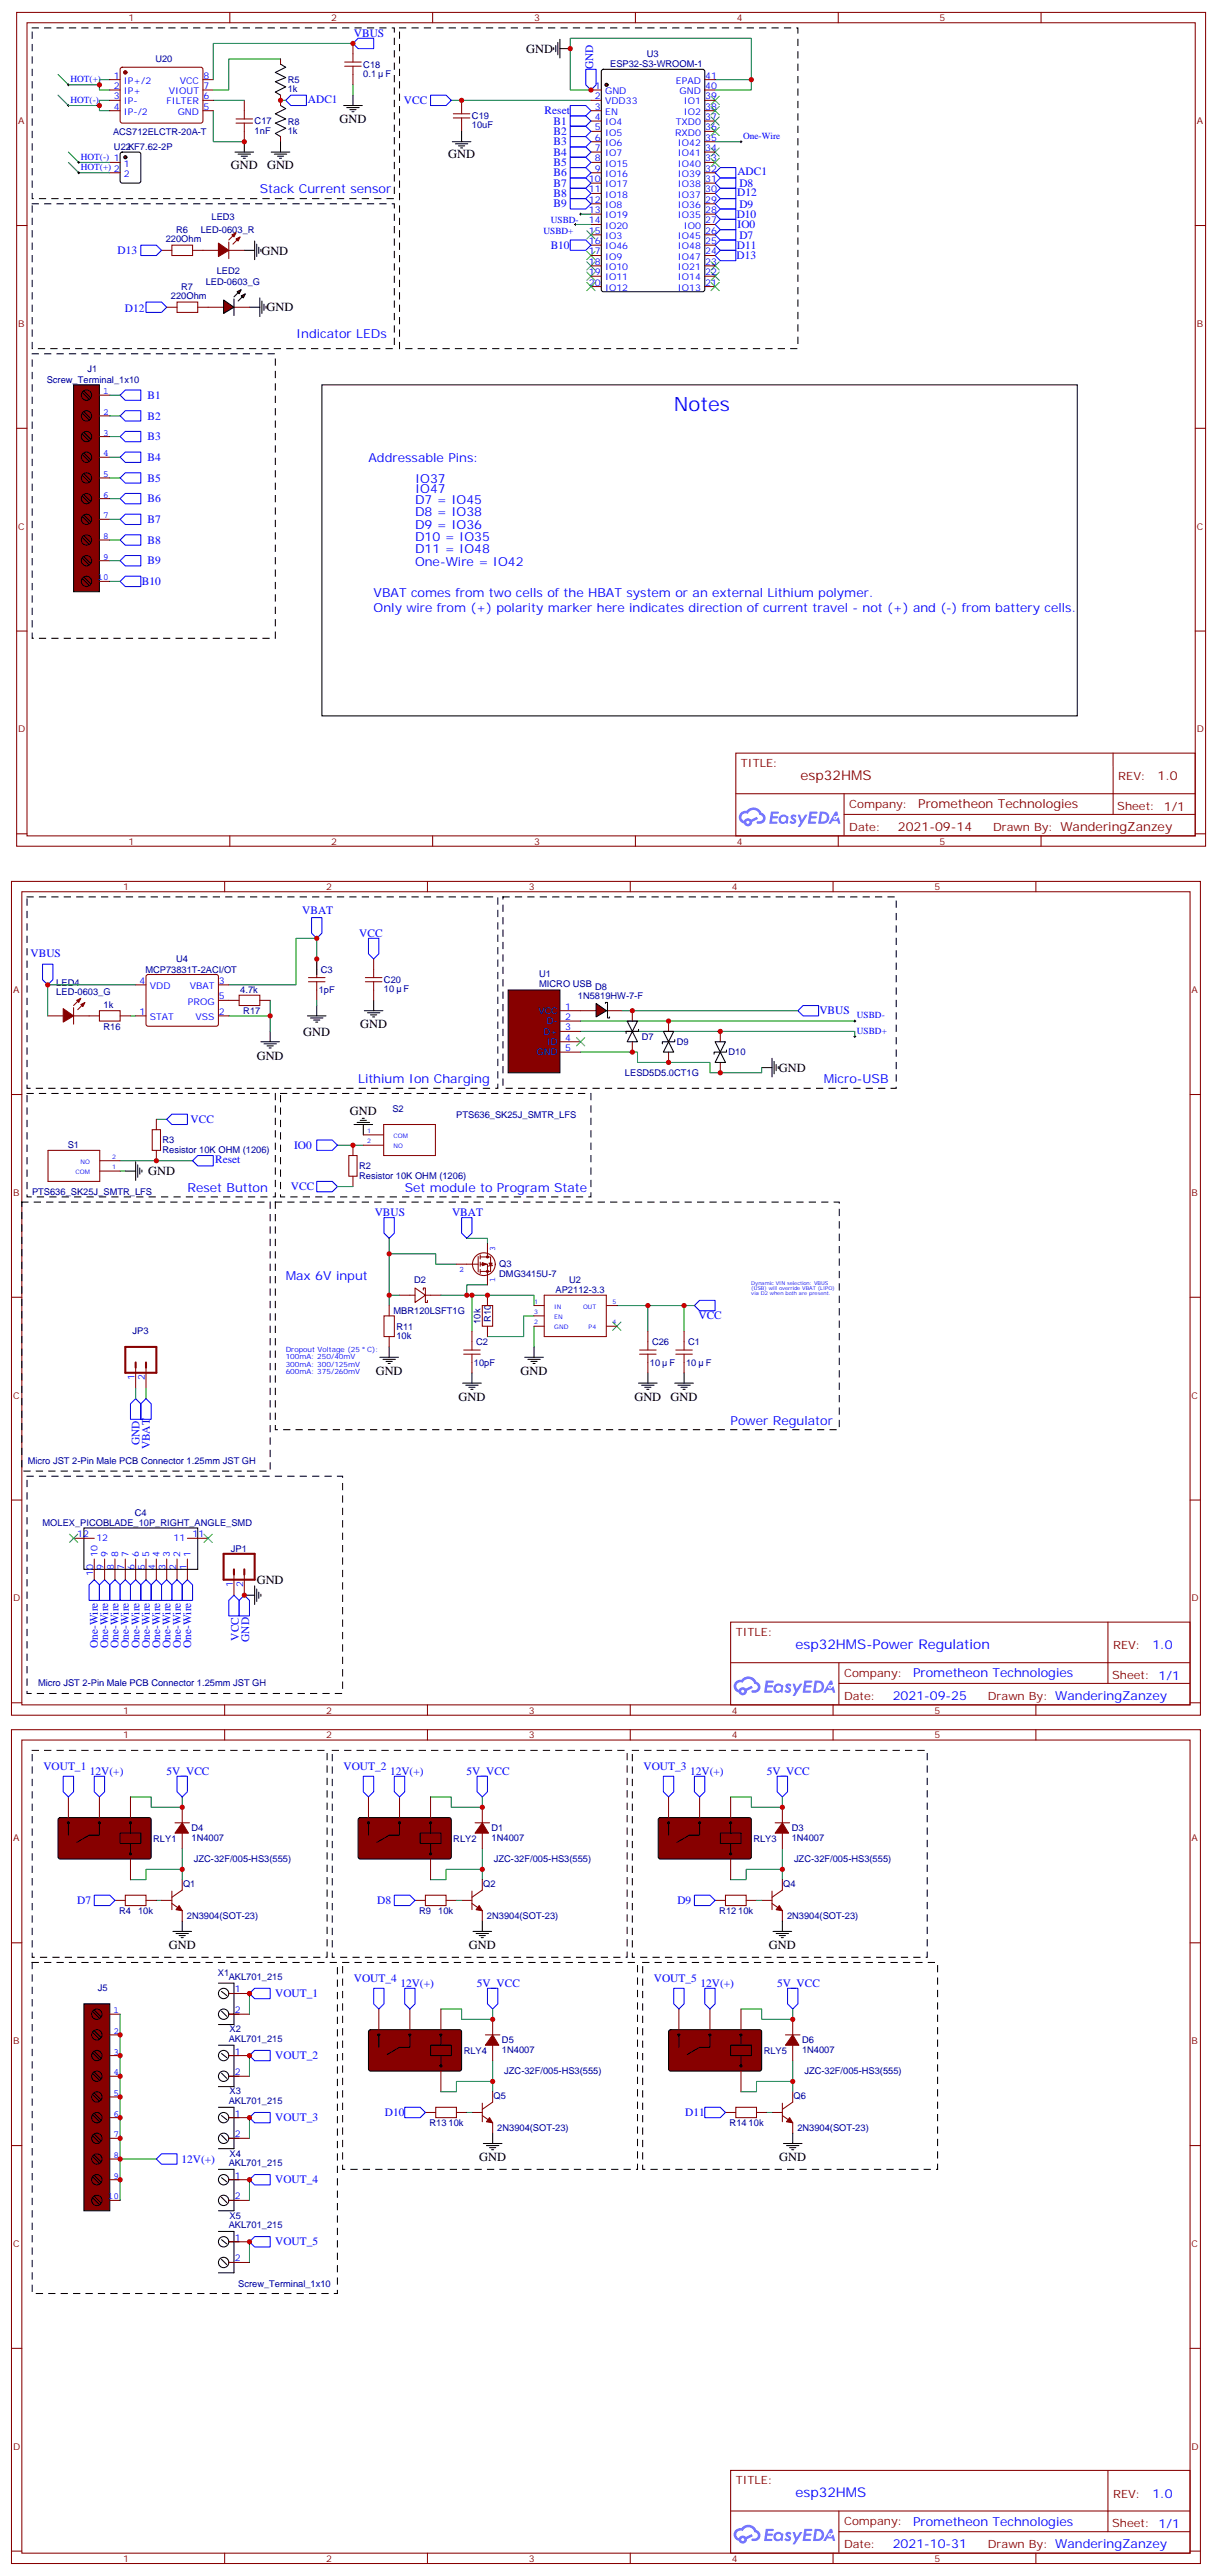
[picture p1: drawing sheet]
<svg xmlns="http://www.w3.org/2000/svg" width="415mm" height="878mm" viewBox="0 0 415 878" stroke-linecap="round" stroke-linejoin="round" font-family="sans-serif">
<defs><g id="words">
<text font-size="6.7" fill="#00f" x="229.7" y="140.1">Notes</text>
<text font-size="4.6" fill="#800" x="273" y="265.8">esp32HMS</text>
<g font-size="4.6" fill="#00f">
<text x="271.2" y="562.2">esp32HMS-Power Regulation</text>
<text x="271.2" y="851.5">esp32HMS</text>
</g>
<g font-size="4.2">
<text x="179.4" y="18">GND</text>
<text x="115.8" y="42.1">GND</text>
<text x="152.8" y="54">GND</text>
<text x="78.7" y="57.5">GND</text>
<text x="91.1" y="57.5">GND</text>
<text x="89.1" y="86.8">GND</text>
<text x="90.9" y="106.2">GND</text>
<text x="103.4" y="353.2">GND</text>
<text x="122.8" y="350.7">GND</text>
<text x="87.5" y="361.3">GND</text>
<text x="265.5" y="365.5">GND</text>
<text x="119.3" y="380.3">GND</text>
<text x="50.5" y="400.7">GND</text>
<text x="128.1" y="468.9">GND</text>
<text x="177.5" y="468.9">GND</text>
<text x="156.3" y="477.7">GND</text>
<text x="216.3" y="477.7">GND</text>
<text x="228.6" y="477.7">GND</text>
<text x="87.5" y="540.1">GND</text>
<text x="57.5" y="664.7">GND</text>
<text x="159.8" y="664.7">GND</text>
<text x="262.1" y="664.7">GND</text>
<text x="163.4" y="737">GND</text>
<text x="265.7" y="737">GND</text>
</g>
<g font-size="4.2" fill="#00f">
<text x="88.6" y="66">Stack Current sensor</text>
<text x="100.9" y="115.4">Indicator LEDs</text>
<text x="125.6" y="157.7">Addressable Pins:</text>
<text x="141.5" y="164.7">IO37</text>
<text x="141.5" y="168.3">IO47</text>
<text x="141.5" y="171.8">D7 = IO45</text>
<text x="141.5" y="176">D8 = IO38</text>
<text x="141.5" y="180.3">D9 = IO36</text>
<text x="141.5" y="184.5">D10 = IO35</text>
<text x="141.5" y="188.7">D11 = IO48</text>
<text x="141.5" y="193">One-Wire = IO42</text>
<text x="127.4" y="203.6">VBAT comes from two cells of the HBAT system or an external Lithium polymer.</text>
<text x="127.4" y="208.8">Only wire from (+) polarity marker here indicates direction of current travel - not (+) and (-) from battery cells.</text>
<text x="122.1" y="369.4">Lithium Ion Charging</text>
<text x="280.8" y="369.4">Micro-USB</text>
<text x="63.9" y="406.4">Reset Button</text>
<text x="138" y="406.4">Set module to Program State</text>
<text x="97.4" y="436.4">Max 6V input</text>
<text x="249.1" y="485.8">Power Regulator</text>
<text x="392.9" y="562.4">1.0</text>
<text x="311.3" y="572">Prometheon Technologies</text>
<text x="304.3" y="579.8">2021-09-25</text>
<text x="392.9" y="851.7">1.0</text>
<text x="311.3" y="861.3">Prometheon Technologies</text>
<text x="304.3" y="869.1">2021-10-31</text>
</g>
<g font-size="4.2" fill="#800">
<text x="394.7" y="266.1">1.0</text>
<text x="313" y="275.6">Prometheon Technologies</text>
<text x="306.1" y="283.4">2021-09-14</text>
</g>
<g font-size="3.9" fill="#00f">
<text x="120.7" y="12.6">VBUS</text>
<text x="202.2" y="23.7" transform="rotate(-90 202.2 23.7)">GND</text>
<text x="105" y="35">ADC1</text>
<text x="137.7" y="35.5">VCC</text>
<text x="185.7" y="39">Reset</text>
<text x="188.7" y="42.5">B1</text>
<text x="188.7" y="46.1">B2</text>
<text x="188.7" y="49.6">B3</text>
<text x="188.7" y="53.1">B4</text>
<text x="188.7" y="56.6">B5</text>
<text x="251.4" y="59.7">ADC1</text>
<text x="188.7" y="60.2">B6</text>
<text x="188.7" y="63.7">B7</text>
<text x="252.1" y="63.7">D8</text>
<text x="188.7" y="67.2">B8</text>
<text x="188.7" y="70.7">B9</text>
<text x="251.4" y="66.7">D12</text>
<text x="252.1" y="70.8">D9</text>
<text x="251.2" y="74.3">D10</text>
<text x="251.5" y="77.8">IO0</text>
<text x="252.1" y="81.4">D7</text>
<text x="40.1" y="86.7">D13</text>
<text x="187.8" y="84.9">B10</text>
<text x="251.1" y="88.4">D13</text>
<text x="251.2" y="84.8">D11</text>
<text x="42.6" y="106.5">D12</text>
<text x="50.3" y="136.1">B1</text>
<text x="50.3" y="143.1">B2</text>
<text x="50.3" y="150.1">B3</text>
<text x="50.3" y="157.2">B4</text>
<text x="50.3" y="164.2">B5</text>
<text x="50.3" y="171.3">B6</text>
<text x="50.3" y="178.4">B7</text>
<text x="50.3" y="185.4">B8</text>
<text x="50.3" y="192.5">B9</text>
<text x="48.4" y="199.5">B10</text>
<text x="103" y="311.6">VBAT</text>
<text x="122.5" y="319.4">VCC</text>
<text x="10.4" y="326.5">VBUS</text>
<text x="279.4" y="345.9">VBUS</text>
<text x="65" y="383">VCC</text>
<text x="100.3" y="391.8">IO0</text>
<text x="73.3" y="396.6">Reset</text>
<text x="99.2" y="405.9">VCC</text>
<text x="127.8" y="414.7">VBUS</text>
<text x="154.1" y="414.7">VBAT</text>
<text x="238.1" y="449.9">VCC</text>
<text x="47.5" y="492.8" transform="rotate(-90 47.5 492.8)">GND</text>
<text x="51.1" y="494.3" transform="rotate(-90 51.1 494.3)">VBAT</text>
<text x="33.4" y="562" transform="rotate(-90 33.4 562)">One-Wire</text>
<text x="36.9" y="562" transform="rotate(-90 36.9 562)">One-Wire</text>
<text x="40.4" y="562" transform="rotate(-90 40.4 562)">One-Wire</text>
<text x="44" y="562" transform="rotate(-90 44 562)">One-Wire</text>
<text x="47.5" y="562" transform="rotate(-90 47.5 562)">One-Wire</text>
<text x="51" y="562" transform="rotate(-90 51 562)">One-Wire</text>
<text x="54.6" y="562" transform="rotate(-90 54.6 562)">One-Wire</text>
<text x="58.1" y="562" transform="rotate(-90 58.1 562)">One-Wire</text>
<text x="61.6" y="562" transform="rotate(-90 61.6 562)">One-Wire</text>
<text x="65.1" y="562" transform="rotate(-90 65.1 562)">One-Wire</text>
<text x="81.4" y="559.4" transform="rotate(-90 81.4 559.4)">VCC</text>
<text x="85" y="559.8" transform="rotate(-90 85 559.8)">GND</text>
<text x="14.8" y="603.5">VOUT_1</text>
<text x="30.7" y="605.2">12V(+)</text>
<text x="56.8" y="605.2">5V_VCC</text>
<text x="117.1" y="603.5">VOUT_2</text>
<text x="133" y="605.2">12V(+)</text>
<text x="159.1" y="605.2">5V_VCC</text>
<text x="219.4" y="603.5">VOUT_3</text>
<text x="235.3" y="605.2">12V(+)</text>
<text x="261.4" y="605.2">5V_VCC</text>
<text x="26.3" y="649.3">D7</text>
<text x="128.6" y="649.3">D8</text>
<text x="230.9" y="649.3">D9</text>
<text x="120.6" y="675.8">VOUT_4</text>
<text x="136.5" y="677.6">12V(+)</text>
<text x="162.6" y="677.5">5V_VCC</text>
<text x="222.9" y="675.8">VOUT_5</text>
<text x="238.8" y="677.6">12V(+)</text>
<text x="264.9" y="677.5">5V_VCC</text>
<text x="93.8" y="681.1">VOUT_1</text>
<text x="93.8" y="702.2">VOUT_2</text>
<text x="93.8" y="723.4">VOUT_3</text>
<text x="131.2" y="721.7">D10</text>
<text x="233.6" y="721.6">D11</text>
<text x="61.9" y="737.5">12V(+)</text>
<text x="93.8" y="744.5">VOUT_4</text>
<text x="93.8" y="765.7">VOUT_5</text>
</g>
<g font-size="3.9" fill="#800">
<text x="252.6" y="261.4">TITLE:</text>
<text x="381.3" y="266.1">REV:</text>
<text x="289.5" y="275.6">Company:</text>
<text x="380.9" y="276.2">Sheet: 1/1</text>
<text x="289.5" y="283.3">Date:</text>
<text x="338.6" y="283.4">Drawn By: WanderingZanzey</text>
<text x="250.9" y="557.7">TITLE:</text>
<text x="379.5" y="562.4">REV:</text>
<text x="287.8" y="571.9">Company:</text>
<text x="379.1" y="572.6">Sheet: 1/1</text>
<text x="287.8" y="579.6">Date:</text>
<text x="336.8" y="579.7">Drawn By: WanderingZanzey</text>
<text x="250.9" y="847">TITLE:</text>
<text x="379.5" y="851.7">REV:</text>
<text x="287.8" y="861.2">Company:</text>
<text x="379.1" y="861.8">Sheet: 1/1</text>
<text x="287.8" y="868.9">Date:</text>
<text x="336.8" y="869">Drawn By: WanderingZanzey</text>
</g>
<g font-size="3.2" fill="#800">
<text x="43.8" y="7.2">1</text>
<text x="112.9" y="7.2">2</text>
<text x="182.1" y="7.2">3</text>
<text x="251.2" y="7.2">4</text>
<text x="320.4" y="7.2">5</text>
<text x="6.2" y="42.3">A</text>
<text x="408" y="42.3">A</text>
<text x="6.2" y="111.5">B</text>
<text x="408" y="111.5">B</text>
<text x="6.2" y="180.6">C</text>
<text x="408" y="180.6">C</text>
<text x="6.2" y="249.8">D</text>
<text x="408" y="249.8">D</text>
<text x="43.8" y="288">1</text>
<text x="112.9" y="288">2</text>
<text x="182.1" y="288">3</text>
<text x="251.2" y="288">4</text>
<text x="320.4" y="288">5</text>
<text x="42" y="303.6">1</text>
<text x="111.2" y="303.6">2</text>
<text x="180.3" y="303.6">3</text>
<text x="249.4" y="303.6">4</text>
<text x="318.6" y="303.6">5</text>
<text x="4.4" y="338.7">A</text>
<text x="406.3" y="338.7">A</text>
<text x="4.4" y="407.8">B</text>
<text x="406.3" y="407.8">B</text>
<text x="4.4" y="477">C</text>
<text x="406.3" y="477">C</text>
<text x="4.4" y="546.1">D</text>
<text x="406.3" y="546.1">D</text>
<text x="42" y="584.4">1</text>
<text x="111.2" y="584.4">2</text>
<text x="180.3" y="584.4">3</text>
<text x="249.4" y="584.4">4</text>
<text x="318.6" y="584.4">5</text>
<text x="42" y="592.8">1</text>
<text x="111.2" y="592.8">2</text>
<text x="180.3" y="592.8">3</text>
<text x="249.4" y="592.8">4</text>
<text x="318.6" y="592.8">5</text>
<text x="4.4" y="627.9">A</text>
<text x="406.3" y="627.9">A</text>
<text x="4.4" y="697.1">B</text>
<text x="406.3" y="697.1">B</text>
<text x="4.4" y="766.2">C</text>
<text x="406.3" y="766.2">C</text>
<text x="4.4" y="835.4">D</text>
<text x="406.3" y="835.4">D</text>
<text x="42" y="873.7">1</text>
<text x="111.2" y="873.7">2</text>
<text x="180.3" y="873.7">3</text>
<text x="249.4" y="873.7">4</text>
<text x="318.6" y="873.7">5</text>
</g>
<g font-size="3.2" fill="#000080">
<text x="53" y="21.3">U20</text>
<text x="123.9" y="23.1">C18</text>
<text x="208" y="23">ESP32-S3-WROOM-1</text>
<text x="220.5" y="19.4">U3</text>
<text x="98.1" y="28.3">R5</text>
<text x="123.9" y="26.2">0.1</text>
<text x="131.4" y="26.2">F</text>
<text x="98.1" y="31.5">1k</text>
<text x="160.9" y="40.7">C19</text>
<text x="38.5" y="46">ACS712ELCTR-20A-T</text>
<text x="86.8" y="45.6">1nF</text>
<text x="86.8" y="42.4">C17</text>
<text x="98.1" y="45.6">1k</text>
<text x="98.1" y="42.5">R8</text>
<text x="160.9" y="43.7">10uF</text>
<text x="38.9" y="51.2">U22KF7.62-2P</text>
<text x="72.1" y="75.1">LED3</text>
<text x="56.5" y="82.6">220Ohm</text>
<text x="60" y="79.4">R6</text>
<text x="68.4" y="79.4">LED-0603_R</text>
<text x="73.9" y="93.5">LED2</text>
<text x="61.8" y="98.8">R7</text>
<text x="70.2" y="97.1">LED-0603_G</text>
<text x="58.3" y="102">220Ohm</text>
<text x="15.9" y="130.6">Screw_Terminal_1x10</text>
<text x="29.9" y="127">J1</text>
<text x="60" y="327.9">U4</text>
<text x="49.6" y="331.7">MCP73831T-2ACI/OT</text>
<text x="109.4" y="331.7">C3</text>
<text x="130.9" y="335.2">C20</text>
<text x="183.8" y="333.3">U1</text>
<text x="19.2" y="339.4">LED-0603_G</text>
<text x="19.2" y="336.2">LED4</text>
<text x="81.9" y="338.7">4.7k</text>
<text x="108.7" y="338.7">1pF</text>
<text x="130.9" y="338.4">10</text>
<text x="137.6" y="338.4">F</text>
<text x="183.8" y="336.6">MICRO USB</text>
<text x="197" y="340.5">1N5819HW-7-F</text>
<text x="202.9" y="337.6">D8</text>
<text x="35.3" y="343.6">1k</text>
<text x="82.9" y="345.8">R17</text>
<text x="35.3" y="351.1">R16</text>
<text x="218.8" y="354.6">D7</text>
<text x="230.8" y="356.4">D9</text>
<text x="248.4" y="359.9">D10</text>
<text x="213.1" y="367">LESD5D5.0CT1G</text>
<text x="133.8" y="379.2">S2</text>
<text x="155.5" y="381.1">PTS636_SK25J_SMTR_LFS</text>
<text x="55.4" y="389.9">R3</text>
<text x="23.1" y="391.6">S1</text>
<text x="55.4" y="393.1">Resistor 10K OHM (1206)</text>
<text x="122.4" y="401.9">Resistor 10K OHM (1206)</text>
<text x="122.4" y="398.7">R2</text>
<text x="10.9" y="407.5">PTS636_SK25J_SMTR_LFS</text>
<text x="141.2" y="437.5">D2</text>
<text x="170.2" y="435.4">DMG3415U-7</text>
<text x="170.2" y="432.2">Q3</text>
<text x="194.1" y="437.4">U2</text>
<text x="189.4" y="441">AP2112-3.3</text>
<text x="134.2" y="448.1">MBR120LSFT1G</text>
<text x="45.2" y="455">JP3</text>
<text x="135.1" y="453.4">R11</text>
<text x="163.8" y="451.4" transform="rotate(-90 163.8 451.4)">10k</text>
<text x="167.3" y="450.8" transform="rotate(-90 167.3 450.8)">R10</text>
<text x="135.1" y="456.6">10k</text>
<text x="162.3" y="458.7">C2</text>
<text x="222.3" y="458.7">C26</text>
<text x="234.6" y="458.7">C1</text>
<text x="161.6" y="465.7">10pF</text>
<text x="221.6" y="465.7">10</text>
<text x="228.3" y="465.7">F</text>
<text x="233.9" y="465.7">10</text>
<text x="240.6" y="465.7">F</text>
<text x="9.5" y="499.3">Micro JST 2-Pin Male PCB Connector 1.25mm JST GH</text>
<text x="14.5" y="520.4">MOLEX_PICOBLADE_10P_RIGHT_ANGLE_SMD</text>
<text x="45.9" y="516.9">C4</text>
<text x="78.7" y="529.3">JP1</text>
<text x="13" y="575.1">Micro JST 2-Pin Male PCB Connector 1.25mm JST GH</text>
<text x="52.2" y="628">RLY1</text>
<text x="65.3" y="627.7">1N4007</text>
<text x="65.3" y="624.5">D4</text>
<text x="154.6" y="628">RLY2</text>
<text x="167.6" y="627.7">1N4007</text>
<text x="167.6" y="624.5">D1</text>
<text x="256.9" y="628">RLY3</text>
<text x="269.9" y="627.7">1N4007</text>
<text x="269.9" y="624.5">D3</text>
<text x="66.1" y="635.1">JZC-32F/005-HS3(555)</text>
<text x="168.4" y="635.1">JZC-32F/005-HS3(555)</text>
<text x="270.7" y="635.1">JZC-32F/005-HS3(555)</text>
<text x="62.4" y="643.6">Q1</text>
<text x="164.7" y="643.6">Q2</text>
<text x="267" y="643.6">Q4</text>
<text x="40.6" y="652.7">R4</text>
<text x="47.1" y="652.7">10k</text>
<text x="142.9" y="652.7">R9</text>
<text x="149.4" y="652.7">10k</text>
<text x="245.2" y="652.7">R12</text>
<text x="251.7" y="652.7">10k</text>
<text x="63.7" y="654.5">2N3904(SOT-23)</text>
<text x="166" y="654.5">2N3904(SOT-23)</text>
<text x="268.3" y="654.5">2N3904(SOT-23)</text>
<text x="74.3" y="673.9">X1</text>
<text x="78" y="675.1">AKL701_215</text>
<text x="33.4" y="679.1">J5</text>
<text x="78.2" y="693.1">X2</text>
<text x="78" y="696.3">AKL701_215</text>
<text x="158.1" y="700.3">RLY4</text>
<text x="171.1" y="700">1N4007</text>
<text x="171.1" y="696.8">D5</text>
<text x="260.4" y="700.3">RLY5</text>
<text x="273.4" y="700">1N4007</text>
<text x="273.4" y="696.8">D6</text>
<text x="171.9" y="707.4">JZC-32F/005-HS3(555)</text>
<text x="274.2" y="707.4">JZC-32F/005-HS3(555)</text>
<text x="78" y="717.4">AKL701_215</text>
<text x="78.2" y="714.2">X3</text>
<text x="168.2" y="715.9">Q5</text>
<text x="270.5" y="715.9">Q6</text>
<text x="146.5" y="725">R13</text>
<text x="152.9" y="725">10k</text>
<text x="248.8" y="725">R14</text>
<text x="255.2" y="725">10k</text>
<text x="169.5" y="726.8">2N3904(SOT-23)</text>
<text x="271.8" y="726.8">2N3904(SOT-23)</text>
<text x="78.2" y="735.4">X4</text>
<text x="78" y="738.6">AKL701_215</text>
<text x="78" y="759.8">AKL701_215</text>
<text x="78.2" y="756.6">X5</text>
<text x="81.2" y="779.8">Screw_Terminal_1x10</text>
</g>
<g font-size="3.2" fill="#00f">
<text x="24" y="28">HOT(+)</text>
<text x="38.8" y="26.8">1</text>
<text x="42.3" y="28.6">IP+/2</text>
<text x="61.3" y="28.6">VCC</text>
<text x="69.4" y="26.8">8</text>
<text x="230.4" y="28.6">EPAD</text>
<text x="240.5" y="26.8">41</text>
<text x="24" y="35.1">HOT(-)</text>
<text x="38.8" y="30.3">2</text>
<text x="38.8" y="33.9">3</text>
<text x="42.3" y="32.1">IP+</text>
<text x="42.3" y="35.6">IP-</text>
<text x="56.8" y="35.6">FILTER</text>
<text x="57.6" y="32.1">VIOUT</text>
<text x="69.4" y="33.9">6</text>
<text x="69.4" y="30.3">7</text>
<text x="202.8" y="30.3">1</text>
<text x="202.8" y="33.9">2</text>
<text x="206.3" y="32.1">GND</text>
<text x="206.3" y="35.6">VDD33</text>
<text x="231.7" y="32.1">GND</text>
<text x="233.1" y="35.6">IO1</text>
<text x="240.5" y="30.3">40</text>
<text x="240.5" y="33.9">39</text>
<text x="38.8" y="37.4">4</text>
<text x="42.3" y="39.2">IP-/2</text>
<text x="60.6" y="39.2">GND</text>
<text x="69.4" y="37.4">5</text>
<text x="202.8" y="37.4">3</text>
<text x="202.8" y="40.9">4</text>
<text x="206.3" y="39.2">EN</text>
<text x="233.1" y="39.2">IO2</text>
<text x="240.5" y="40.9">37</text>
<text x="240.5" y="37.4">38</text>
<text x="202.8" y="44.4">5</text>
<text x="202.8" y="48">6</text>
<text x="206.3" y="42.7">IO4</text>
<text x="206.3" y="46.2">IO5</text>
<text x="230.1" y="46.2">RXD0</text>
<text x="230.4" y="42.7">TXD0</text>
<text x="240.5" y="48">35</text>
<text x="240.5" y="44.4">36</text>
<text x="253.3" y="47.4">One-Wire</text>
<text x="202.8" y="51.5">7</text>
<text x="206.3" y="49.7">IO6</text>
<text x="206.3" y="53.3">IO7</text>
<text x="231.1" y="53.3">IO41</text>
<text x="231.1" y="49.7">IO42</text>
<text x="240.5" y="51.5">34</text>
<text x="27.6" y="58">HOT(+) 2</text>
<text x="27.6" y="54.5">HOT(-) 1</text>
<text x="42.3" y="56.8">1</text>
<text x="202.8" y="55">8</text>
<text x="202.8" y="58.6">9</text>
<text x="206.3" y="56.8">IO15</text>
<text x="231.1" y="56.8">IO40</text>
<text x="240.5" y="58.6">32</text>
<text x="240.5" y="55">33</text>
<text x="42.3" y="60.3">2</text>
<text x="200.8" y="62.1">10</text>
<text x="200.8" y="65.6">11</text>
<text x="206.3" y="60.3">IO16</text>
<text x="206.3" y="63.9">IO17</text>
<text x="231.1" y="63.9">IO38</text>
<text x="231.1" y="60.3">IO39</text>
<text x="240.5" y="65.6">30</text>
<text x="240.5" y="62.1">31</text>
<text x="200.8" y="69.1">12</text>
<text x="206.3" y="67.4">IO18</text>
<text x="206.3" y="70.9">IO8</text>
<text x="231.1" y="70.9">IO36</text>
<text x="231.1" y="67.4">IO37</text>
<text x="240.5" y="69.1">29</text>
<text x="187.8" y="76.1">USBD-</text>
<text x="200.8" y="72.7">13</text>
<text x="200.8" y="76.2">14</text>
<text x="206.3" y="74.4">IO19</text>
<text x="206.3" y="78">IO20</text>
<text x="231.1" y="74.4">IO35</text>
<text x="233.1" y="78">IO0</text>
<text x="240.5" y="76.2">27</text>
<text x="240.5" y="72.7">28</text>
<text x="185.3" y="79.7">USBD+</text>
<text x="200.8" y="83.3">16</text>
<text x="200.8" y="79.7">15</text>
<text x="206.3" y="81.5">IO3</text>
<text x="231.1" y="81.5">IO45</text>
<text x="240.5" y="83.3">25</text>
<text x="240.5" y="79.7">26</text>
<text x="200.8" y="86.8">17</text>
<text x="206.3" y="85">IO46</text>
<text x="206.3" y="88.5">IO9</text>
<text x="231.1" y="88.5">IO47</text>
<text x="231.1" y="85">IO48</text>
<text x="240.5" y="86.8">24</text>
<text x="200.8" y="90.3">18</text>
<text x="200.8" y="93.8">19</text>
<text x="206.3" y="92.1">IO10</text>
<text x="206.3" y="95.6">IO11</text>
<text x="231.1" y="95.6">IO14</text>
<text x="231.1" y="92.1">IO21</text>
<text x="240.5" y="93.8">22</text>
<text x="240.5" y="90.3">23</text>
<text x="200.8" y="97.4">20</text>
<text x="206.3" y="99.1">IO12</text>
<text x="231.1" y="99.1">IO13</text>
<text x="240.5" y="97.4">21</text>
<text x="35.2" y="134.4">1</text>
<text x="35.2" y="141.5">2</text>
<text x="35.2" y="148.5">3</text>
<text x="35.2" y="155.6">4</text>
<text x="35.2" y="162.6">5</text>
<text x="35.2" y="169.7">6</text>
<text x="35.2" y="176.7">7</text>
<text x="35.2" y="183.8">8</text>
<text x="35.2" y="190.9">9</text>
<text x="33.3" y="197.9">10</text>
<text x="47.6" y="335.5">4</text>
<text x="74.6" y="335.5">3</text>
<text x="51.1" y="337.3">VDD</text>
<text x="64.7" y="337.3">VBAT</text>
<text x="74.6" y="340.8">5</text>
<text x="47.6" y="346.1">1</text>
<text x="51.1" y="347.8">STAT</text>
<text x="64.1" y="342.5">PROG</text>
<text x="66.7" y="347.8">VSS</text>
<text x="74.6" y="346.1">2</text>
<text x="183.6" y="345.7">VCC</text>
<text x="192.7" y="344.3">1</text>
<text x="192.7" y="347.8">2</text>
<text x="292.1" y="347.3">USBD-</text>
<text x="185.1" y="352.8">D+</text>
<text x="186.3" y="349.3">D-</text>
<text x="192.7" y="351.4">3</text>
<text x="292.1" y="352.6">USBD+</text>
<text x="182.9" y="359.8">GND</text>
<text x="186.4" y="356.3">ID</text>
<text x="192.7" y="354.9">4</text>
<text x="192.7" y="358.4">5</text>
<text x="45.9" y="470.5" transform="rotate(-90 45.9 470.5)">1</text>
<text x="49.4" y="470.5" transform="rotate(-90 49.4 470.5)">2</text>
<text x="26.3" y="524.2">12</text>
<text x="32.8" y="525.6">12</text>
<text x="59.2" y="525.6">11</text>
<text x="65.7" y="524.2">11</text>
<text x="33.2" y="530.9" transform="rotate(-90 33.2 530.9)">10</text>
<text x="36.7" y="530.9" transform="rotate(-90 36.7 530.9)">9</text>
<text x="40.3" y="530.9" transform="rotate(-90 40.3 530.9)">8</text>
<text x="43.8" y="530.9" transform="rotate(-90 43.8 530.9)">7</text>
<text x="47.3" y="530.9" transform="rotate(-90 47.3 530.9)">6</text>
<text x="50.8" y="530.9" transform="rotate(-90 50.8 530.9)">5</text>
<text x="54.4" y="530.9" transform="rotate(-90 54.4 530.9)">4</text>
<text x="57.9" y="530.9" transform="rotate(-90 57.9 530.9)">3</text>
<text x="61.4" y="530.9" transform="rotate(-90 61.4 530.9)">2</text>
<text x="64.9" y="530.9" transform="rotate(-90 64.9 530.9)">1</text>
<text x="31.8" y="537.4" transform="rotate(-90 31.8 537.4)">10</text>
<text x="35.3" y="535.4" transform="rotate(-90 35.3 535.4)">9</text>
<text x="38.8" y="535.4" transform="rotate(-90 38.8 535.4)">8</text>
<text x="42.4" y="535.4" transform="rotate(-90 42.4 535.4)">7</text>
<text x="45.9" y="535.4" transform="rotate(-90 45.9 535.4)">6</text>
<text x="49.4" y="535.4" transform="rotate(-90 49.4 535.4)">5</text>
<text x="53" y="535.4" transform="rotate(-90 53 535.4)">4</text>
<text x="56.5" y="535.4" transform="rotate(-90 56.5 535.4)">3</text>
<text x="60" y="535.4" transform="rotate(-90 60 535.4)">2</text>
<text x="63.5" y="535.4" transform="rotate(-90 63.5 535.4)">1</text>
<text x="79.4" y="541.1" transform="rotate(-90 79.4 541.1)">1</text>
<text x="82.9" y="541.1" transform="rotate(-90 82.9 541.1)">2</text>
<text x="80.1" y="679.5">1</text>
<text x="38.7" y="686.5">1</text>
<text x="80.1" y="686.5">2</text>
<text x="38.7" y="693.6">2</text>
<text x="38.7" y="700.6">3</text>
<text x="80.1" y="700.6">1</text>
<text x="38.7" y="707.7">4</text>
<text x="80.1" y="707.7">2</text>
<text x="38.7" y="714.7">5</text>
<text x="38.7" y="721.8">6</text>
<text x="80.1" y="721.8">1</text>
<text x="38.7" y="728.8">7</text>
<text x="80.1" y="728.8">2</text>
<text x="38.7" y="735.9">8</text>
<text x="38.7" y="743">9</text>
<text x="80.1" y="743">1</text>
<text x="36.8" y="750">10</text>
<text x="80.1" y="750">2</text>
<text x="80.1" y="764.1">1</text>
<text x="80.1" y="771.2">2</text>
</g>
<g font-size="2.8" fill="#00f">
<text x="168.8" y="426.6" transform="rotate(-90 168.8 426.6)">3</text>
<text x="156.5" y="433.7">2</text>
<text x="168.8" y="437.2" transform="rotate(-90 168.8 437.2)">1</text>
</g>
<g font-size="2.5" fill="#00f">
<text x="97.4" y="461.1">Dropout Voltage (25</text>
<text x="125.2" y="461.1">C):</text>
<text x="97.4" y="463.6">100mA: 250/40mV</text>
<text x="97.4" y="466">300mA: 300/125mV</text>
<text x="97.4" y="468.5">600mA: 375/260mV</text>
</g>
<g font-size="2.1" fill="#00f">
<text x="125.2" y="386.3">1</text>
<text x="125.2" y="389.8">2</text>
<text x="134.2" y="388">COM</text>
<text x="38.3" y="395.1">2</text>
<text x="134.2" y="391.6">NO</text>
<text x="25.7" y="400.4">COM</text>
<text x="27.4" y="396.9">NO</text>
<text x="38.3" y="398.6">1</text>
<text x="182.1" y="448">3</text>
<text x="182.1" y="444.5">1</text>
<text x="189" y="449.8">EN</text>
<text x="189" y="446.2">IN</text>
<text x="198.8" y="446.2">OUT</text>
<text x="208.8" y="444.5">5</text>
<text x="182.1" y="451.6">2</text>
<text x="189" y="453.3">GND</text>
<text x="200.7" y="453.3">P4</text>
<text x="208.8" y="451.6">4</text>
</g>
<g font-size="1.8" fill="#00f">
<text x="256.2" y="438.2">Dynamic VIN selection: VBUS</text>
<text x="256.2" y="439.9">(USB) will override VBAT (LIPO)</text>
<text x="256.2" y="441.7">via D2 when both are present.</text>
</g>
</g></defs>
<g fill="none" stroke="#870000" stroke-width=".35">
<path d="M5.7 4.2h405.3v284.4h-405.3zM9.2 7.8h398.3v277.2h-398.3zM78.4 4.2v3.6M147.5 4.2v3.6M216.6 4.2v3.6M285.8 4.2v3.6M354.9 4.2v3.6M5.7 76.9h3.5M407.5 76.9h3.5M5.7 146h3.5M407.5 146h3.5M5.7 215.2h3.5"/>
<path d="M407.5 215.2h3.5M250.9 256.8h156.6v28.2h-156.6zM379.5 256.8v20.9M250.9 270.7h156.5M287.8 277.7h119.6M287.8 270.7v14.1M5.7 284.3h3.5M78.4 285v3.6M147.5 285v3.6M216.6 285v3.6M285.8 285v3.6M354.9 285v3.6"/>
<path d="M407.5 284.3h3.5"/>
</g>
<g fill="#5487ff">
<path d="M269.8 278a1.22 1.22 0 0 1 1.8 .3l-.4 .5a.47 .47 0 0 0-.4-.4 .47 .47 0 0 0-.5 .2l.2 .3a1.14 1.14 0 0 1 .8 1.7 1.14 1.14 0 0 1-1.9 0l-.3-.2 .5-.5 .8 .4a.29 .29 0 0 0 .3-.3 .29 .29 0 0 0-.3-.3 1.04 1.04 0 0 1-.6-1.7z"/>
<path d="M262.9 276.8l2.6 .1-.1 .5-1.8 .1-.1 .9h1.5l.3 .3-.4 .4h-1.6l-.1 1.1h1.7l.2 .3-.2 .4h-2.6z"/>
<path d="M276 276.8l2.7 .1-.2 .5-1.8 .1-.1 .9h1.5l.3 .3-.3 .4h-1.6l-.2 1.1h1.7l.2 .3-.2 .4h-2.6z"/>
<path d="M284.8 276.8h.6l.4 1.2-.6 .3a.69 .69 0 0 0-1.1 .3 .69 .69 0 0 0 .5 1 .69 .69 0 0 0 .9-.7l.5-.2 .5 2.2h-.8l-.2-.9h-1.7l-.5 .9h-.9z"/>
<path d="M272 277.8h.7l.7 1.9 1.1-1.9h.8l-2.5 4.2h-.8l.9-1.5z"/>
<path d="M279.5 276.8l-.6 4.1h1.4a2.11 2.11 0 0 0 2.4-2.1 2.11 2.11 0 0 0-2.5-2zM280.3 277.5a1.43 1.43 0 0 1 1.6 1.6 1.43 1.43 0 0 1-2 1.1z"/>
<path d="M265.8 278.4a1.54 1.54 0 0 0 0 2.1 1.54 1.54 0 0 0 2.1 .2l.6 .2 .3-2.3-.6-.3a1.5 1.5 0 0 0-2.4 .1zM266.1 279.4a.95 .95 0 0 1 1.9 0 .95 .95 0 0 1-1.9 0z"/>
<path d="M252.6 277.1a2.18 2.18 0 0 0 1 3.7 1.44 1.44 0 0 0 1.7 1 1.44 1.44 0 0 0 1.1-1.5l2-1-.4-.8-1.9 1a1.47 1.47 0 0 0-2.5 .5 1.39 1.39 0 0 1-.6-2 1.39 1.39 0 0 1 2-.5 2.12 2.12 0 0 1 2.1-1.3 2.12 2.12 0 0 1 1.9 1.7 1.14 1.14 0 0 1 1.1 1.4 1.14 1.14 0 0 1-1.6 .8 .43 .43 0 0 0-.6 .3 .43 .43 0 0 0 .4 .5 1.98 1.98 0 0 0 2.6-1.2 1.98 1.98 0 0 0-1.3-2.5 3.1 3.1 0 0 0-5.2-.7l-.9 .1zM254.4 280.4a.55 .55 0 0 1 1.1 0 .55 .55 0 0 1-1.1 0z"/>
<circle cx="284.8" cy="278.9" r=".26"/>
</g>
<g fill="none" stroke="#000" stroke-width=".35">
<path d="M83.3 85.4h3.5M86.8 82.2v6.3M87.5 83.3v4.2M88.2 84.3v2.1M88.9 85v.7M85.1 104.8h3.5M88.6 101.6v6.3M89.3 102.7v4.2M90 103.7v2.1M90.7 104.4v.7M58.9 658.6h6.4M60 659.3h4.2"/>
<path d="M62.1 655.1v3.5M61.1 660h2.1M61.8 660.8h.7"/>
</g>
<g fill="none" stroke="#870000" stroke-width=".35">
<path d="M55.1 85.4h3.5M58.6 83.6h7.1v3.5h-7.1zM65.7 85.4h8.8M78 85.4h5.3M56.8 104.8h3.6M60.4 103h7v3.5h-7zM67.4 104.8h8.8M79.8 104.8h5.3M62.1 616.3v5.3M59.7 621.6h4.9M62.1 625.1v5.3M39.2 648.1h3.5"/>
<path d="M42.7 646.3h7.1v3.5h-7.1zM49.8 648.1h3.5M55.1 648.1h3.5M58.6 649.1l3.5 2.5v3.5M58.6 644.9v6.3M62.1 641v3.5l-3.5 2.5"/>
</g>
<path d="M48 83.6h5.3l1.8 1.8-1.8 1.7h-5.3zM49.8 103h5.3l1.7 1.8-1.7 1.7h-5.3zM32.1 646.3h5.3l1.8 1.8-1.8 1.7h-5.3z" fill="none" stroke="#00f" stroke-width=".35"/>
<path d="M11 69.5h123.4v49.4h-123.4zM11 596.9h100.5v70.6h-100.5z" fill="none" stroke="#000" stroke-width=".35" stroke-dasharray="2.1 2.1"/>
<path d="M53.3 648.1h1.8" fill="none" stroke="#008700" stroke-width=".35"/>
<g fill="#870000" stroke="#870000" stroke-width=".35">
<path d="M61.1 649.8l1 1.8-2.1-.4z"/>
<path d="M62.1 621.6l2.1 3.5h-4.5z"/>
<path d="M74.5 82.9l3.5 2.5-3.5 2.1z"/>
<path d="M78 82.5v5.7z"/>
<path d="M79.4 80.4l-1.4 1.4z"/>
<path d="M79.4 83.3l1.4-1.5z"/>
<path d="M79.1 80.1l1.4-.7-.7 1.4z"/>
<path d="M80.5 81.5l1.4-.7-.7 1.4z"/>
</g>
<g fill="#870000" stroke="#000" stroke-width=".35">
<path d="M82.2 100.9l1.4-.7-.7 1.4z"/>
<path d="M80.8 99.5l1.4-.7-.7 1.4z"/>
<path d="M82.6 101.2l-1.4 1.5z"/>
<path d="M79.8 101.2l1.4-1.4z"/>
<path d="M79.8 102v5.6z"/>
<path d="M76.2 102.3l3.6 2.5-3.6 2.1z"/>
</g>
<path d="M23 36h.7M23 28.9h.7M23.3 28.6v.7M23.3 35.6v.7" fill="none" stroke="#000" stroke-width=".34"/>
<path d="M117.2 36h6.3M118.2 36.7h4.2M119.3 37.4h2.1M120 38.1h.7M120.3 32.5v3.5M80.1 51.9h6.4M81.2 52.6h4.2M82.2 53.3h2.1M82.9 54h.7M83.3 48.3v3.6" fill="none" stroke="#000" stroke-width=".35"/>
<g fill="none" stroke="#870000" stroke-width=".35">
<path d="M120.3 14.8v6.4M37.4 27.2h3.6M37.4 30.7h3.6M37.4 34.2h3.6M37.4 37.7h3.6M41.2 23.1l.5-.2 27 .1 .5 .6-.1 17.9-.6 .5-27.1-.1-.4-.6v-17.7zM69.2 27.2h3.5M69.2 30.7h3.5M69.2 34.2h3.5M69.2 37.7h3.5M83.3 34.2v6.4M117.5 22.6h5.7"/>
<path d="M117.5 21.2h5.7M120.3 22.6v6.3M80.5 42h5.6M80.5 40.6h5.6M83.3 42v6.3"/>
</g>
<path d="M23.3 28.9h10.6M23.3 36h10.6M37.4 34.2h-3.5v3.5h3.5M37.4 27.2h-3.5v3.5h3.5M72.7 37.7v10.6h10.6M72.7 34.2h10.6" fill="none" stroke="#008700" stroke-width=".35"/>
<path d="M11 9.5h123.4v58.2h-123.4zM11 120.6h82.9v97.1h-82.9z" fill="none" stroke="#000" stroke-width=".35" stroke-dasharray="2.1 2.1"/>
<circle cx="42.7" cy="24.7" r=".53" fill="#870000" stroke="#870000" stroke-width=".35"/>
<path d="M42.7 133h5.3v3.5h-5.3l-1.7-1.7zM42.7 140.1h5.3v3.5h-5.3l-1.7-1.8zM42.7 147.1h5.3v3.5h-5.3l-1.7-1.7zM42.7 154.2h5.3v3.5h-5.3l-1.7-1.8zM42.7 161.2h5.3v3.5h-5.3l-1.7-1.7zM42.7 168.3h5.3v3.5h-5.3l-1.7-1.8zM42.7 175.3h5.3v3.6h-5.3l-1.7-1.8zM41 184.2l1.7-1.8h5.3v3.5h-5.3zM41 191.2l1.7-1.8h5.3v3.6h-5.3zM42.7 196.5h5.3v3.5h-5.3l-1.7-1.7z" fill="none" stroke="#00f" stroke-width=".35"/>
<path d="M25.1 131.2h8.8v70.6h-8.8z" fill="#870000" stroke="#000" stroke-width=".35"/>
<path d="M33.9 134.8h3.5M33.9 141.8h3.5M33.9 148.9h3.5M33.9 155.9h3.5M33.9 163h3.5M33.9 170h3.5M33.9 177.1h3.5M33.9 184.2h3.5M33.9 191.2h3.5M33.9 198.3h3.5" fill="none" stroke="#870000" stroke-width=".35"/>
<g fill="none" stroke="#000" stroke-width=".35">
<path d="M41.2 52.1l.5-.2h5.6l.7 .4v9.4l-.4 .7h-5.9l-.7-.4v-9.4zM28.1 133.9l2.3 2.3M28.6 133.3l2.3 2.3M31.3 134.8a1.76 1.76 0 0 0-2.6-1.6 1.76 1.76 0 0 0-.2 3 1.76 1.76 0 0 0 2.7-1.3M28.1 155l2.3 2.3M28.1 140.9l2.3 2.3M28.1 148l2.3 2.3M28.6 147.5l2.3 2.3M28.6 154.5l2.3 2.3M28.6 140.4l2.3 2.3M31.3 155.9a1.76 1.76 0 0 0-2.6-1.5 1.76 1.76 0 0 0-.2 3 1.76 1.76 0 0 0 2.7-1.3M31.3 148.9a1.76 1.76 0 0 0-2.6-1.6 1.76 1.76 0 0 0-.2 3 1.76 1.76 0 0 0 2.7-1.3"/>
<path d="M31.3 141.8a1.76 1.76 0 0 0-2.6-1.5 1.76 1.76 0 0 0-.2 3 1.76 1.76 0 0 0 2.7-1.3M28.1 169.2l2.3 2.3M28.1 176.2l2.3 2.3M28.1 162.1l2.3 2.3M28.6 175.7l2.3 2.3M28.6 161.6l2.3 2.3M28.6 168.6l2.3 2.3M31.3 177.1a1.76 1.76 0 0 0-2.6-1.6 1.76 1.76 0 0 0-.2 3.1 1.76 1.76 0 0 0 2.7-1.4M31.3 170a1.76 1.76 0 0 0-2.6-1.5 1.76 1.76 0 0 0-.2 3 1.76 1.76 0 0 0 2.7-1.3M31.3 163a1.76 1.76 0 0 0-2.6-1.6 1.76 1.76 0 0 0-.2 3.1 1.76 1.76 0 0 0 2.7-1.4M28.1 197.4l2.3 2.3M28.1 183.3l2.3 2.3"/>
<path d="M28.1 190.3l2.3 2.3M28.6 189.8l2.3 2.3M28.6 196.9l2.3 2.2M28.6 182.7l2.3 2.3M31.3 198.3a1.76 1.76 0 0 0-2.6-1.6 1.76 1.76 0 0 0-.2 3 1.76 1.76 0 0 0 2.7-1.3M31.3 191.2a1.76 1.76 0 0 0-2.6-1.6 1.76 1.76 0 0 0-.2 3.1 1.76 1.76 0 0 0 2.7-1.3M31.3 184.2a1.76 1.76 0 0 0-2.6-1.6 1.76 1.76 0 0 0-.2 3 1.76 1.76 0 0 0 2.7-1.3"/>
</g>
<circle cx="42.7" cy="53.6" r=".53" fill="#870000" stroke="#000" stroke-width=".35"/>
<g fill="none" stroke="#870000" stroke-width=".35">
<path d="M37.4 55.4h3.6M37.4 58.9h3.6M3.9 300.6h405.4v284.3h-405.4zM7.4 304.1h398.3v277.3h-398.3zM76.6 300.6v3.5M145.7 300.6v3.5M214.9 300.6v3.5M284 300.6v3.5M353.2 300.6v3.5M3.9 373.2h3.5M405.7 373.2h3.6M3.9 442.4h3.5"/>
<path d="M405.7 442.4h3.6M3.9 511.5h3.5M405.7 511.5h3.6M249.1 553.2h156.6v28.2h-156.6zM377.7 553.2v20.9M249.1 567h156.5M286 574.1h119.6M286 567v14.1M3.9 580.7h3.5M76.6 581.4v3.5M145.7 581.4v3.5M214.9 581.4v3.5"/>
<path d="M284 581.4v3.5M353.2 581.4v3.5M405.7 580.7h3.6"/>
</g>
<g fill="none" stroke="#008700" stroke-width=".35">
<path d="M19.8 25.4l3.5 3.5M19.8 32.5l3.5 3.5M23.3 51.9l3.5 3.5h10.6M23.3 55.4l3.5 3.5h10.6M37.4 134.8h3.6M37.4 141.8h3.6M37.4 148.9h3.6M37.4 155.9h3.6M37.4 163h3.6M37.4 170h3.6M37.4 177.1h3.6M37.4 184.2h3.6"/>
<path d="M37.4 191.2h3.6M37.4 198.3h3.6"/>
</g>
<path d="M122.1 13.1h5.3v3.5h-5.3l-1.8-1.8z" fill="none" stroke="#00f" stroke-width=".35"/>
<g fill="#5487ff">
<path d="M268.1 574.3a1.22 1.22 0 0 1 1.7 .3l-.4 .6a.47 .47 0 0 0-.3-.4 .47 .47 0 0 0-.5 .2l.1 .2a1.14 1.14 0 0 1 .8 1.7 1.14 1.14 0 0 1-1.9 0l-.2-.2 .5-.5 .7 .4a.29 .29 0 0 0 .3-.2 .29 .29 0 0 0-.2-.4 1.04 1.04 0 0 1-.6-1.7z"/>
<path d="M261.1 573.1l2.7 .2-.2 .5h-1.8l-.1 .9h1.5l.3 .3-.4 .4h-1.5l-.2 1.1 1.7 .1 .2 .3-.2 .3h-2.6z"/>
<path d="M274.2 573.1l2.7 .2-.1 .5h-1.8l-.2 .9h1.6l.3 .3-.4 .4h-1.6l-.1 1.1 1.7 .1 .2 .3-.2 .3h-2.7z"/>
<path d="M283 573.1h.7l.3 1.2-.6 .4a.69 .69 0 0 0-1 .2 .69 .69 0 0 0 .4 1 .69 .69 0 0 0 .9-.6l.5-.3 .6 2.2h-.8l-.3-.9h-1.7l-.5 .9h-.8z"/>
<path d="M270.2 574.2h.8l.6 1.8 1.1-1.8h.9l-2.6 4.2h-.8l.9-1.6z"/>
<path d="M277.8 573.1l-.6 4.1h1.3a2.11 2.11 0 0 0 2.5-2.1 2.11 2.11 0 0 0-2.5-2zM278.5 573.8a1.43 1.43 0 0 1 1.6 1.6 1.43 1.43 0 0 1-2 1.1z"/>
<path d="M264.1 574.7a1.54 1.54 0 0 0-.1 2.1 1.54 1.54 0 0 0 2.1 .2l.7 .2 .3-2.3-.6-.3a1.51 1.51 0 0 0-2.4 .1zM264.3 575.7a.95 .95 0 0 1 1.9 0 .95 .95 0 0 1-1.9 0z"/>
<path d="M250.8 573.5a2.18 2.18 0 0 0 1.1 3.7 1.44 1.44 0 0 0 1.6 .9 1.44 1.44 0 0 0 1.2-1.5l2-1-.5-.7-1.9 .9a1.47 1.47 0 0 0-2.4 .5 1.39 1.39 0 0 1-.7-2 1.39 1.39 0 0 1 2-.4 2.12 2.12 0 0 1 2.2-1.3 2.12 2.12 0 0 1 1.9 1.6 1.14 1.14 0 0 1 1 1.5 1.14 1.14 0 0 1-1.6 .7 .43 .43 0 0 0-.5 .4 .43 .43 0 0 0 .4 .4 1.98 1.98 0 0 0 2.5-1.2 1.98 1.98 0 0 0-1.2-2.5 3.1 3.1 0 0 0-5.3-.7l-.9 .1zM252.7 576.8a.55 .55 0 0 1 1.1 0 .55 .55 0 0 1-1.1 0z"/>
<circle cx="283" cy="575.2" r=".26"/>
</g>
<g fill="none" stroke="#008700" stroke-width=".35">
<path d="M120.3 14.8h-47.6v12.4M95.6 20.1h-17.6v10.6h-5.3M95.6 34.2h1.8M120.3 28.9v3.6M153.8 34.2h47.7M201.5 30.7h-7.1v-17.6h61.8v17.6h-12.4M46.2 335.8h-29.9v10.6M108 332.3v-12.3h-7.1v15.8h-22.9M44.5 346.4h1.7M92.1 341.1v5.3h-14.1M92.1 346.4v5.3M108 341.1v1.8"/>
<path d="M41 399.3h1.7M41 395.8h24.7M53.3 381.7h3.5M115 390.5h8.9M132.7 427.6v14.1h3.5M132.7 422.3v5.3h15.9v3.5h7M166.2 438.2h-7.1v3.5h23v3.5M132.7 441.7v3.5M150.3 441.7h8.8M160.9 441.7v12.3M182.1 448.7h-3.6v7.1h-12.3M182.1 452.3v7"/>
<path d="M210.3 445.2h26.4M220.9 445.2v8.8M233.2 445.2v8.8M46.2 473.4v3.6M49.8 473.4v3.6"/>
</g>
<g fill="none" stroke="#00f" stroke-width=".35">
<path d="M99.2 32.5h5.3v3.5h-5.3l-1.8-1.8zM146.8 32.5h5.3l1.7 1.7-1.7 1.8h-5.3zM194.4 36h5.3l1.8 1.7-1.8 1.8h-5.3zM199.7 23.6h3.5v5.3l-1.7 1.8-1.8-1.8zM245.6 57.1h5.3v3.6h-5.3l-1.8-1.8zM243.8 76.6l1.8-1.8h5.3v3.5h-5.3zM245.6 64.2h5.3v3.5h-5.3l-1.8-1.7zM106.2 312.9h3.5v5.3l-1.7 1.8-1.8-1.8zM125.6 320h3.6v5.3l-1.8 1.7-1.8-1.7zM14.5 328.8h3.5v5.3l-1.7 1.7-1.8-1.7zM273.8 342.9h5.3v3.5h-5.3l-1.8-1.7zM58.6 379.9h5.3v3.6h-5.3l-1.8-1.8z"/>
<path d="M65.7 395.8l1.7-1.7h5.3v3.5h-5.3zM108 388.8h5.3l1.7 1.7-1.7 1.8h-5.3zM108 402.9h5.3l1.7 1.7-1.7 1.8h-5.3zM130.9 415.2h3.5v5.3l-1.7 1.8-1.8-1.8zM157.4 415.2h3.5v5.3l-1.8 1.8-1.7-1.8zM236.7 445.2l1.8-1.8h5.3v3.6h-5.3zM44.5 478.7l1.7-1.7 1.8 1.7v5.3h-3.5zM49.8 477l1.7 1.7v5.3h-3.5v-5.3z"/>
</g>
<g fill="none" stroke="#870000" stroke-width=".35">
<path d="M95.6 20.1v1.8M95.6 32.5v3.5M154.6 38.8h5.6M157.4 34.2v4.6M95.6 46.6v1.7M154.6 40.2h5.6M157.4 40.2v4.6M46.2 335.8h3.6M50 332.5l.5-.2h23.3l.5 .2 .2 .5-.1 16.5-.6 .5-23.6-.1-.4-.6v-16.3zM74.5 335.8h3.5M81.5 339.4h7.1v3.5h-7.1zM105.2 334.8h5.6"/>
<path d="M105.2 333.4h5.6M108 327v6.4M108 334.8v6.3M124.6 334.8h5.6M124.6 333.4h5.6M127.4 327v6.4M127.4 334.8v6.3M16.3 346.4h5.3M25.1 346.4h8.8M33.9 344.7h7.1v3.5h-7.1zM41 346.4h3.5M46.2 346.4h3.6"/>
<path d="M74.5 341.1h7M74.5 346.4h3.5M88.6 341.1h3.5M16.4 392.3h17.6v10.6h-17.6zM34 399.3h7M34 395.8h7M51.9 385.2h2.8v7.1h-2.8zM53.3 381.7v3.5M53.3 392.3v3.5M118.9 394.1h2.8v7h-2.8zM120.3 390.5v3.6M123.9 387h6.9"/>
<path d="M123.9 390.5h6.9M130.8 383.5h17.6v10.6h-17.6zM120.3 401.1v3.5M141.5 439.2l3.5 2.5-3.5 2.4zM144.3 439.9v-.7h.7v4.9h.7v-.7M155.6 431.1h7.4M163 428.4v5.3M163.7 431.1h2.5v7.1M163.7 428.6h3.6v5h-3.6M163.7 427.9v1.4M163.7 430.4v1.4M163.7 432.9v1.4"/>
<path d="M166.2 424v4.6M166.7 430.7h1.1l-.5 .9zM168 431.4l-1.5 .4M130.9 448.7h3.5v7.1h-3.5zM132.7 445.2v3.5M132.7 455.8v3.5M136.2 441.7h5.3M145 441.7h5.3M160.9 454v6.4M164.4 445.2h3.6v7.1h-3.6zM166.2 441.7v3.5M166.2 452.3v3.5"/>
<path d="M182.1 448.7h3.4M182.1 452.3h3.4M182.1 445.2h3.4M185.5 441.7h21.2v14.1h-21.2zM206.8 452.3h3.5M206.8 445.2h3.5M220.9 454v6.4M233.2 454v6.4M46.2 466.4v7M49.8 466.4v7M158.1 461.8h5.6M158.1 460.4h5.6"/>
<path d="M160.9 461.8v6.3M218.1 461.8h5.6M218.1 460.4h5.6M220.9 461.8v6.3M230.4 461.8h5.6M230.4 460.4h5.6M233.2 461.8v6.3M3.9 589.8h405.4v284.4h-405.4zM7.4 593.4h398.3v277.3h-398.3zM76.6 589.8v3.6M145.7 589.8v3.6M214.9 589.8v3.6"/>
<path d="M284 589.8v3.6M353.2 589.8v3.6M3.9 662.5h3.5M405.7 662.5h3.6M3.9 731.7h3.5M405.7 731.7h3.6M3.9 800.8h3.5M405.7 800.8h3.6M249.1 842.4h156.6v28.3h-156.6zM249.1 856.3h156.5M286 856.3v14.1M377.7 842.5v20.8"/>
<path d="M3.9 870h3.5M76.6 870.7v3.5M145.7 870.7v3.5M214.9 870.7v3.5M284 870.7v3.5M286 863.3h119.6M353.2 870.7v3.5M405.7 870h3.6"/>
<circle cx="165" cy="431.1" r="3.9"/>
</g>
<g fill="none" stroke="#000" stroke-width=".35">
<path d="M95.6 21.9l1.8 1-3.5 1.8 3.5 1.8-3.5 1.4 3.5 1.7-3.5 1.8 1.7 1.1M95.6 36l1.8 1-3.5 1.8 3.5 1.8-3.5 1.4 3.5 1.7-3.5 1.8 1.7 1.1M92.5 51.9h6.3M93.5 52.6h4.3M94.6 53.3h2.1M95.3 54h.7M95.6 48.3v3.6M154.2 48.3h6.3M155.3 49h4.2M156.3 49.7h2.1M157 50.4h.7M157.4 44.8v3.5"/>
<path d="M88.9 355.2h6.4M90 356h4.2M91.1 356.7h2.1M91.8 357.4h.7M92.1 351.7v3.5M104.8 346.4h6.4M105.9 347.1h4.2M106.9 347.8h2.1M107.6 348.5h.7M108 342.9v3.5M124.2 344.7h6.4M125.3 345.4h4.2"/>
<path d="M126.3 346.1h2.1M127 346.8h.7M127.4 341.1v3.6M259.7 364.1h3.5M263.2 360.9v6.3M263.9 362v4.2M264.6 363v2.1M265.3 363.7v.7M42.7 399.3h3.5M46.2 396.2v6.3M47 397.2v4.3M47.7 398.3v2.1"/>
<path d="M48.4 399v.7M120.7 383.5h6.3M121.7 382.8h4.3M122.8 382.1h2.1M123.5 381.4h.7M123.9 383.5v3.5M132.7 459.3v3.5M182.1 459.3v3.5M129.5 462.8h6.4M130.6 463.6h4.2M131.6 464.3h2.1M132.3 465h.7"/>
<path d="M157.7 471.7h6.4M158.8 472.4h4.2M159.8 473.1h2.2M160.5 473.8h.8M160.9 468.1v3.6M178.9 462.8h6.3M180 463.6h4.2M181 464.3h2.1M181.7 465h.7M217.7 471.7h6.3M218.8 472.4h4.2M219.8 473.1h2.1"/>
<path d="M220.5 473.8h.7M220.9 468.1v3.6M230 471.7h6.4M231.1 472.4h4.2M232.2 473.1h2.1M232.9 473.8h.7M233.2 468.1v3.6"/>
</g>
<path d="M242.4 32.8l2.8 2.8M245.2 32.8l-2.8 2.8M242.4 50.4l2.8 2.9M245.2 50.4l-2.8 2.9M208.9 450.9l2.8 2.8M211.7 450.9l-2.8 2.8" fill="none" stroke="#3c3" stroke-width=".35"/>
<path d="M136.2 9.5h135.8v109.4h-135.8zM9.2 305.9h160.5v65.2h-160.5zM171.5 305.9h134v65.2h-134zM9.2 372.9h84.7v35.3h-84.7zM95.6 372.9h105.9v35.3h-105.9zM7.4 409.9h84.7v91.8h-84.7zM93.9 409.9h192.2v77.6h-192.2z" fill="none" stroke="#000" stroke-width=".35" stroke-dasharray="2.1 2.1"/>
<g fill="#870000" stroke="#870000" stroke-width=".35">
<path d="M27.6 342.5l1.4-.7-.7 1.5z"/>
<path d="M26.1 341.1l1.5-.7-.8 1.4z"/>
<path d="M27.9 342.9l-1.4 1.4z"/>
<path d="M25.1 342.9l1.4-1.4z"/>
<path d="M25.1 343.6v5.7z"/>
<path d="M21.6 344l3.5 2.4-3.5 2.1z"/>
<path d="M164.4 430.6l1.4 .5-1.4 .5z"/>
<circle cx="166.2" cy="433.6" r=".35"/>
<circle cx="166.2" cy="428.6" r=".35"/>
</g>
<path d="M42.7 459.3h10.6v8.8h-10.6zM46.2 464.6v1.8M49.8 464.6v1.8" fill="none" stroke="#870000" stroke-width=".71"/>
<path d="M26.5 58.9h.7M26.5 55.4h.7M26.8 55v.7M26.8 58.6v.7M291.1 353.5h.7M291.1 348.2h.7M291.4 347.8v.7M291.4 353.1v.7" fill="none" stroke="#000" stroke-width=".34"/>
<g fill="#5487ff">
<path d="M268.1 863.6a1.22 1.22 0 0 1 1.7 .3l-.4 .6a.47 .47 0 0 0-.3-.5 .47 .47 0 0 0-.5 .2l.1 .3a1.14 1.14 0 0 1 .8 1.7 1.14 1.14 0 0 1-1.9 0l-.2-.2 .5-.5 .7 .4a.29 .29 0 0 0 .3-.3 .29 .29 0 0 0-.2-.3 1.04 1.04 0 0 1-.6-1.7z"/>
<path d="M261.1 862.4l2.7 .1-.2 .5-1.8 .1-.1 .9h1.5l.3 .3-.4 .4h-1.5l-.2 1.1h1.7l.2 .4-.2 .3h-2.6z"/>
<path d="M274.2 862.4l2.7 .1-.1 .5-1.8 .1-.2 .9h1.6l.3 .3-.4 .4h-1.6l-.1 1.1h1.7l.2 .4-.2 .3h-2.7z"/>
<path d="M283 862.4h.7l.3 1.2-.6 .3a.69 .69 0 0 0-1 .3 .69 .69 0 0 0 .4 1 .69 .69 0 0 0 .9-.6l.5-.3 .6 2.2h-.8l-.3-.9h-1.7l-.5 .9h-.8z"/>
<path d="M270.2 863.4h.8l.6 1.9 1.1-1.9h.9l-2.6 4.2h-.8l.9-1.5z"/>
<path d="M277.8 862.4l-.6 4.1h1.3a2.11 2.11 0 0 0 2.5-2.1 2.11 2.11 0 0 0-2.5-2zM278.5 863.1a1.43 1.43 0 0 1 1.6 1.6 1.43 1.43 0 0 1-2 1.1z"/>
<path d="M264.1 864a1.54 1.54 0 0 0-.1 2.1 1.54 1.54 0 0 0 2.1 .2l.7 .2 .3-2.3-.6-.3a1.5 1.5 0 0 0-2.4 .1zM264.3 865a.95 .95 0 0 1 1.9 0 .95 .95 0 0 1-1.9 0z"/>
<path d="M250.8 862.7a2.18 2.18 0 0 0 1.1 3.8 1.44 1.44 0 0 0 1.6 .9 1.44 1.44 0 0 0 1.2-1.5l2-1-.5-.7-1.9 .9a1.47 1.47 0 0 0-2.4 .5 1.39 1.39 0 0 1-.7-2 1.39 1.39 0 0 1 2-.5 2.12 2.12 0 0 1 2.2-1.3 2.12 2.12 0 0 1 1.9 1.7 1.14 1.14 0 0 1 1 1.4 1.14 1.14 0 0 1-1.6 .8 .43 .43 0 0 0-.5 .3 .43 .43 0 0 0 .4 .5 1.98 1.98 0 0 0 2.5-1.2 1.98 1.98 0 0 0-1.2-2.5 3.1 3.1 0 0 0-5.3-.7l-.9 .1zM252.7 866a.55 .55 0 0 1 1.1 0 .55 .55 0 0 1-1.1 0z"/>
<circle cx="283" cy="864.5" r=".26"/>
</g>
<path d="M44.5 612.8h7v3.5h10.6v-3.5M62.1 637.5h-12.3v3.5h-5.3M62.1 630.4v10.6" fill="none" stroke="#008700" stroke-width=".35"/>
<path d="M60.4 605.7h3.5v5.3l-1.8 1.8-1.7-1.8z" fill="none" stroke="#00f" stroke-width=".35"/>
<path d="M28.6 683.3h8.8v70.6h-8.8z" fill="#870000" stroke="#000" stroke-width=".35"/>
<path d="M37.4 686.9h3.6M37.4 693.9h3.6M37.4 701h3.6M37.4 708h3.6M37.4 715.1h3.6M37.4 722.1h3.6M37.4 729.2h3.6M37.4 736.2h3.6M37.4 743.3h3.6M37.4 750.4h3.6" fill="none" stroke="#870000" stroke-width=".35"/>
<g fill="none" stroke="#000" stroke-width=".35">
<path d="M31.6 693l2.3 2.3M31.6 686l2.3 2.3M32.1 699.6l2.3 2.3M32.1 685.4l2.3 2.3M32.1 692.5l2.3 2.3M34.8 693.9a1.76 1.76 0 0 0-2.6-1.5 1.76 1.76 0 0 0-.2 3 1.76 1.76 0 0 0 2.8-1.3M34.8 686.9a1.76 1.76 0 0 0-2.6-1.6 1.76 1.76 0 0 0-.2 3 1.76 1.76 0 0 0 2.8-1.3M31.6 707.1l2.3 2.3M31.6 714.2l2.3 2.3M31.6 700.1l2.3 2.3M32.1 713.7l2.3 2.3M32.1 706.6l2.3 2.3"/>
<path d="M34.8 715.1a1.76 1.76 0 0 0-2.6-1.6 1.76 1.76 0 0 0-.2 3.1 1.76 1.76 0 0 0 2.8-1.4M34.8 708a1.76 1.76 0 0 0-2.6-1.5 1.76 1.76 0 0 0-.2 3 1.76 1.76 0 0 0 2.8-1.3M34.8 701a1.76 1.76 0 0 0-2.6-1.6 1.76 1.76 0 0 0-.2 3 1.76 1.76 0 0 0 2.8-1.3M31.6 735.4l2.3 2.3M31.6 721.3l2.3 2.2M31.6 728.3l2.3 2.3M32.1 727.8l2.3 2.3M32.1 734.8l2.3 2.3M32.1 720.7l2.3 2.3M34.8 736.2a1.76 1.76 0 0 0-2.6-1.5 1.76 1.76 0 0 0-.2 3 1.76 1.76 0 0 0 2.8-1.3M34.8 729.2a1.76 1.76 0 0 0-2.6-1.6 1.76 1.76 0 0 0-.2 3.1 1.76 1.76 0 0 0 2.8-1.4M34.8 722.1a1.76 1.76 0 0 0-2.6-1.5 1.76 1.76 0 0 0-.2 3 1.76 1.76 0 0 0 2.8-1.3"/>
<path d="M31.6 749.5l2.3 2.3M31.6 742.4l2.3 2.3M32.1 741.9l2.3 2.3M32.1 748.9l2.3 2.3M34.8 750.4a1.76 1.76 0 0 0-2.6-1.6 1.76 1.76 0 0 0-.2 3 1.76 1.76 0 0 0 2.8-1.3M34.8 743.3a1.76 1.76 0 0 0-2.6-1.6 1.76 1.76 0 0 0-.2 3.1 1.76 1.76 0 0 0 2.8-1.3"/>
</g>
<path d="M11 669.2h104v112.9h-104z" fill="none" stroke="#000" stroke-width=".35" stroke-dasharray="2.1 2.1"/>
<path d="M32.1 605.7h3.6v5.3l-1.8 1.8-1.8-1.8z" fill="none" stroke="#00f" stroke-width=".35"/>
<path d="M20 620l.5-.2 30.6 .1 .4 .6v13l-.7 .4h-30.6l-.4-.7v-12.7z" fill="#870000" stroke="#000" stroke-width=".35"/>
<path d="M23.3 612.8v7M33.9 612.8v7M44.5 612.8v7M44.5 633.9v7.1" fill="none" stroke="#870000" stroke-width=".35"/>
<g fill="none" stroke="#000" stroke-width=".35">
<path d="M23.3 621.6v4.2M33.9 621.6v4.2h-3.5l-4.3 2.5M41 625.1h7v3.6h-7zM44.5 621.6v3.5M44.5 628.7v3.5"/>
<circle cx="23.3" cy="621.6" r=".35"/>
<circle cx="33.9" cy="621.6" r=".35"/>
<circle cx="44.5" cy="621.6" r=".35"/>
<circle cx="44.5" cy="632.2" r=".35"/>
</g>
<path d="M21.6 605.7h3.5v5.3l-1.8 1.8-1.7-1.8zM123.9 605.7h3.5v5.3l-1.8 1.8-1.7-1.8z" fill="none" stroke="#00f" stroke-width=".35"/>
<path d="M159.1 422.3h7.1v1.7" fill="none" stroke="#008700" stroke-width=".35"/>
<path d="M122.3 620l.5-.2 30.6 .1 .4 .6v13l-.7 .4h-30.6l-.4-.7v-12.7z" fill="#870000" stroke="#000" stroke-width=".35"/>
<g fill="none" stroke="#870000" stroke-width=".35">
<path d="M125.6 612.8v7M136.2 612.8v7M146.8 612.8v7M164.4 616.3v5.3M146.8 633.9v7.1M162 621.6h4.9M164.4 625.1v5.3M141.5 648.1h3.5M145 646.3h7.1v3.5h-7.1zM152.1 648.1h3.5M157.4 648.1h3.5M160.9 649.1l3.5 2.5v3.5"/>
<path d="M160.9 644.9v6.3M164.4 641v3.5l-3.5 2.5"/>
</g>
<g fill="none" stroke="#000" stroke-width=".35">
<path d="M125.6 621.6v4.2M136.2 621.6v4.2h-3.5l-4.3 2.5M143.3 625.1h7v3.6h-7zM146.8 621.6v3.5M146.8 628.7v3.5M161.3 658.6h6.3M162.3 659.3h4.2M164.4 655.1v3.5M163.4 660h2.1M164.1 660.8h.7"/>
<circle cx="125.6" cy="621.6" r=".35"/>
<circle cx="136.2" cy="621.6" r=".35"/>
<circle cx="146.8" cy="621.6" r=".35"/>
<circle cx="146.8" cy="632.2" r=".35"/>
</g>
<path d="M134.4 605.7h3.6v5.3l-1.8 1.8-1.8-1.8zM162.7 605.7h3.5v5.3l-1.8 1.8-1.7-1.8zM226.2 605.7h3.5v5.3l-1.8 1.8-1.7-1.8z" fill="none" stroke="#00f" stroke-width=".35"/>
<path d="M146.8 612.8h7v3.5h10.6v-3.5M164.4 637.5h-12.3v3.5h-5.3M164.4 630.4v10.6M155.6 648.1h1.8" fill="none" stroke="#008700" stroke-width=".35"/>
<g fill="#870000" stroke="#870000" stroke-width=".35">
<path d="M164.4 621.6l2.1 3.5h-4.5z"/>
<path d="M163.4 649.8l1 1.8-2.1-.4z"/>
</g>
<path d="M113.3 596.9h100.5v70.6h-100.5z" fill="none" stroke="#000" stroke-width=".35" stroke-dasharray="2.1 2.1"/>
<path d="M224.6 620l.5-.2 30.6 .1 .5 .6-.1 13-.7 .4h-30.6l-.4-.7v-12.7z" fill="#870000" stroke="#000" stroke-width=".35"/>
<g fill="none" stroke="#870000" stroke-width=".35">
<path d="M227.9 612.8v7M238.5 612.8v7M249.1 612.8v7M266.7 616.3v5.3M249.1 633.9v7.1M264.3 621.6h4.9M266.7 625.1v5.3M243.8 648.1h3.5M247.3 646.3h7.1v3.5h-7.1zM254.4 648.1h3.5M259.7 648.1h3.5M263.2 649.1l3.5 2.5v3.5"/>
<path d="M263.2 644.9v6.3M266.7 641v3.5l-3.5 2.5"/>
</g>
<g fill="none" stroke="#000" stroke-width=".35">
<path d="M227.9 621.6v4.2M238.5 621.6v4.2h-3.5l-4.2 2.5M245.6 625.1h7v3.6h-7zM249.1 621.6v3.5M249.1 628.7v3.5M263.6 658.6h6.3M264.6 659.3h4.3M266.7 655.1v3.5M265.7 660h2.1M266.4 660.8h.7"/>
<circle cx="227.9" cy="621.6" r=".35"/>
<circle cx="238.5" cy="621.6" r=".35"/>
<circle cx="249.1" cy="621.6" r=".35"/>
<circle cx="249.1" cy="632.2" r=".35"/>
</g>
<path d="M236.7 605.7h3.6v5.3l-1.8 1.8-1.8-1.8zM265 605.7h3.5v5.3l-1.8 1.8-1.7-1.8zM127.4 678h3.5v5.3l-1.7 1.8-1.8-1.8z" fill="none" stroke="#00f" stroke-width=".35"/>
<path d="M249.1 612.8h7.1v3.5h10.5v-3.5M266.7 637.5h-12.3v3.5h-5.3M266.7 630.4v10.6M257.9 648.1h1.8" fill="none" stroke="#008700" stroke-width=".35"/>
<g fill="#870000" stroke="#870000" stroke-width=".35">
<path d="M266.7 621.6l2.2 3.5h-4.6z"/>
<path d="M265.7 649.8l1 1.8-2.1-.4z"/>
</g>
<path d="M215.6 596.9h100.5v70.6h-100.5z" fill="none" stroke="#000" stroke-width=".35" stroke-dasharray="2.1 2.1"/>
<path d="M125.9 692.4l.4-.2h30.6l.5 .7-.1 12.9-.6 .5-30.6-.1-.5-.6v-12.7z" fill="#870000" stroke="#000" stroke-width=".35"/>
<g fill="none" stroke="#870000" stroke-width=".35">
<path d="M129.2 685.1v7.1M139.7 685.1v7.1M150.3 685.1v7.1M165.5 693.9h4.9M168 688.6v5.3M168 697.4v5.3M148.6 718.6h7v3.5h-7zM150.3 706.3v7M164.4 717.2v6.3M168 713.3v3.5l-3.6 2.5M145 720.4h3.6M155.6 720.4h3.5"/>
<path d="M160.9 720.4h3.5M164.4 721.4l3.6 2.5v3.5"/>
</g>
<g fill="none" stroke="#000" stroke-width=".35">
<path d="M129.2 693.9v4.2M139.7 693.9v4.2h-3.5l-4.2 2.5M146.8 697.4h7v3.6h-7zM150.3 693.9v3.5M150.3 701v3.5M164.8 731h6.3M165.8 731.7h4.3M166.9 732.4h2.1M167.6 733.1h.7M168 727.4v3.6"/>
<circle cx="129.2" cy="693.9" r=".35"/>
<circle cx="139.7" cy="693.9" r=".35"/>
<circle cx="150.3" cy="693.9" r=".35"/>
<circle cx="150.3" cy="704.5" r=".35"/>
</g>
<path d="M138 678h3.5v5.3l-1.8 1.8-1.7-1.8zM166.2 678h3.5v5.3l-1.7 1.8-1.8-1.8zM229.7 678h3.5v5.3l-1.7 1.8-1.8-1.8z" fill="none" stroke="#00f" stroke-width=".35"/>
<path d="M150.3 685.1h7.1v3.5h10.6v-3.5M168 709.8h-12.4v3.5h-5.3M168 702.7v10.6M159.1 720.4h1.8" fill="none" stroke="#008700" stroke-width=".35"/>
<g fill="#870000" stroke="#870000" stroke-width=".35">
<path d="M168 693.9l2.1 3.5h-4.6z"/>
<path d="M166.9 722.1l1.1 1.8-2.2-.4z"/>
</g>
<path d="M116.8 669.2h100.5v70.6h-100.5z" fill="none" stroke="#000" stroke-width=".35" stroke-dasharray="2.1 2.1"/>
<path d="M228.2 692.4l.4-.2h30.6l.5 .7-.1 12.9-.6 .5-30.6-.1-.5-.6v-12.7z" fill="#870000" stroke="#000" stroke-width=".35"/>
<g fill="none" stroke="#870000" stroke-width=".35">
<path d="M231.5 685.1v7.1M242 685.1v7.1M252.6 685.1v7.1M267.8 693.9h4.9M270.3 688.6v5.3M270.3 697.4v5.3M250.9 718.6h7v3.5h-7zM252.6 706.3v7M266.7 717.2v6.3M270.3 713.3v3.5l-3.6 2.5M247.3 720.4h3.6M257.9 720.4h3.5"/>
<path d="M263.2 720.4h3.5M266.7 721.4l3.6 2.5v3.5"/>
</g>
<g fill="none" stroke="#000" stroke-width=".35">
<path d="M205.2 23.8l.5-.2h33.9l.6 .5 .1 74.7-.5 .6-34.1 .1-.6-.5-.1-74.7zM231.5 693.9v4.2M242 693.9v4.2h-3.5l-4.2 2.5M249.1 697.4h7.1v3.6h-7.1zM252.6 693.9v3.5M252.6 701v3.5M267.1 731h6.3M268.1 731.7h4.3M269.2 732.4h2.1M269.9 733.1h.7M270.3 727.4v3.6"/>
<circle cx="231.5" cy="693.9" r=".35"/>
<circle cx="242" cy="693.9" r=".35"/>
<circle cx="252.6" cy="693.9" r=".35"/>
<circle cx="252.6" cy="704.5" r=".35"/>
</g>
<g fill="none" stroke="#00f" stroke-width=".35">
<path d="M243.8 69.5l1.8-1.8h5.3v3.6h-5.3zM245.6 71.3h5.3v3.5h-5.3l-1.8-1.8zM245.6 60.7h5.3v3.5h-5.3l-1.8-1.8zM245.6 78.3h5.3v3.5h-5.3l-1.8-1.7zM245.6 85.4h5.3v3.5h-5.3l-1.8-1.8zM245.6 81.8h5.3v3.6h-5.3l-1.8-1.8zM134.4 646.3h5.3l1.8 1.8-1.8 1.7h-5.3zM236.7 646.3h5.3l1.8 1.8-1.8 1.7h-5.3zM240.3 678h3.5v5.3l-1.8 1.8-1.7-1.8zM268.5 678h3.5v5.3l-1.7 1.8-1.8-1.8zM138 718.6h5.3l1.7 1.8-1.7 1.7h-5.3zM240.3 718.6h5.3l1.7 1.8-1.7 1.7h-5.3z"/>
<path d="M53.3 736.2l1.8-1.7h5.3v3.5h-5.3z"/>
</g>
<path d="M243.8 27.2h12.4M41 686.9v63.5M252.6 685.1h7.1v3.5h10.6v-3.5M270.3 709.8h-12.4v3.5h-5.3M270.3 702.7v10.6M41 736.2h12.3M261.4 720.4h1.8" fill="none" stroke="#008700" stroke-width=".35"/>
<g fill="#870000" stroke="#870000" stroke-width=".35">
<path d="M270.3 693.9l2.1 3.5h-4.6z"/>
<path d="M269.2 722.1l1.1 1.8-2.2-.4z"/>
</g>
<path d="M219.1 669.2h100.6v70.6h-100.6z" fill="none" stroke="#000" stroke-width=".35" stroke-dasharray="2.1 2.1"/>
<path d="M200.1 85.7l2.8 2.8M200.1 89.3l2.8 2.8M200.1 92.8l2.8 2.8M202.9 85.7l-2.8 2.8M202.9 89.3l-2.8 2.8M202.9 92.8l-2.8 2.8M242.4 89.3l2.8 2.8M242.4 92.8l2.8 2.8M245.2 89.3l-2.8 2.8M245.2 92.8l-2.8 2.8" fill="none" stroke="#3c3" stroke-width=".35"/>
<circle cx="206.8" cy="28.9" r=".53" fill="#870000" stroke="#000" stroke-width=".35"/>
<g fill="none" stroke="#870000" stroke-width=".35">
<path d="M201.5 30.7h3.5M201.5 34.2h3.5M201.5 37.7h3.5M240.3 30.7h3.5M240.3 34.2h3.5M240.3 37.7h3.5M240.3 27.2h3.5M201.5 41.3h3.5M201.5 44.8h3.5M201.5 48.3h3.5M201.5 51.9h3.5M201.5 55.4h3.5"/>
<path d="M201.5 58.9h3.5M240.3 41.3h3.5M240.3 44.8h3.5M240.3 48.3h3.5M240.3 51.9h3.5M240.3 55.4h3.5M240.3 58.9h3.5M201.5 62.4h3.5M201.5 66h3.5M201.5 69.5h3.5M201.5 73h3.5M201.5 76.6h3.5"/>
<path d="M240.3 62.4h3.5M240.3 66h3.5M240.3 69.5h3.5M240.3 73h3.5M240.3 76.6h3.5M201.5 83.6h3.5M201.5 87.1h3.5M201.5 90.7h3.5M201.5 94.2h3.5M201.5 97.7h3.5M201.5 80.1h3.5M240.3 83.6h3.5"/>
<path d="M240.3 87.1h3.5M240.3 90.7h3.5M240.3 94.2h3.5M240.3 97.7h3.5M240.3 80.1h3.5"/>
</g>
<path d="M194.4 39.5h5.3l1.8 1.8-1.8 1.7h-5.3zM194.4 43h5.3l1.8 1.8-1.8 1.8h-5.3zM194.4 46.6h5.3l1.8 1.7-1.8 1.8h-5.3zM194.4 50.1h5.3l1.8 1.8-1.8 1.7h-5.3zM194.4 53.6h5.3l1.8 1.8-1.8 1.7h-5.3zM194.4 57.1h5.3l1.8 1.8-1.8 1.8h-5.3zM194.4 60.7h5.3l1.8 1.7-1.8 1.8h-5.3zM194.4 64.2h5.3l1.8 1.8-1.8 1.7h-5.3zM194.4 67.7h5.3l1.8 1.8-1.8 1.8h-5.3zM194.4 81.8h5.3l1.8 1.8-1.8 1.8h-5.3z" fill="none" stroke="#00f" stroke-width=".35"/>
<path d="M195.8 76.6h.7M196.2 76.2v.7M197.6 73h.7M197.9 72.7v.7" fill="none" stroke="#000" stroke-width=".34"/>
<path d="M196.2 76.6h5.3M197.9 73h3.6" fill="none" stroke="#008700" stroke-width=".35"/>
<path d="M173.2 337.6h17.7v28.2h-17.7z" fill="#870000" stroke="#000" stroke-width=".35"/>
<path d="M190.9 344.7h12.3M190.9 348.2h7M190.9 351.7h7M190.9 355.2h7M190.9 358.8h7M206.8 344.7h5.3" fill="none" stroke="#870000" stroke-width=".35"/>
<path d="M197.9 351.7h93.5v1.8M197.9 348.2h93.5" fill="none" stroke="#008700" stroke-width=".35"/>
<path d="M196.5 353.8l2.9 2.9M199.4 353.8l-2.9 2.9" fill="none" stroke="#3c3" stroke-width=".35"/>
<path d="M206.4 342.2v-.4h.7v5.3h.7v-.3" fill="none" stroke="#000" stroke-width=".35"/>
<path d="M203.2 342.2l3.6 2.5-3.6 2.1z" fill="#870000" stroke="#000" stroke-width=".35"/>
<g fill="none" stroke="#870000" stroke-width=".35">
<path d="M215.6 344.7v3.5M215.6 355.2v3.6M227.9 348.2v3.5M227.9 358.8v3.5M245.6 351.7v3.5M245.6 362.3v3.5M25.1 524.6h7M32.1 531.6v7.1M35.7 531.6v7.1M39.2 531.6v7.1M42.7 531.6v7.1M46.2 531.6v7.1"/>
<path d="M49.8 531.6v7.1M53.3 531.6v7.1M56.8 531.6v7.1M60.4 531.6v7.1M63.9 531.6v7.1M63.9 524.6h7M79.8 536.9v7.1M83.3 536.9v7.1M78 679.8h7.1M78 686.9h7.1M78 708h7.1M78 701h7.1"/>
<path d="M78 729.2h7.1M78 722.1h7.1M78 750.4h7.1M78 743.3h7.1M78 771.5h7.1M78 764.5h7.1"/>
</g>
<g fill="none" stroke="#000" stroke-width=".35">
<path d="M188.8 16.2v.7M189.5 15.5v2.1M190.2 14.5v4.2M190.9 16.6h3.5M190.9 13.4v6.4M109.7 131.2h257.6v112.9h-257.6zM213.8 348.2h3.5l-1.7 3.5zM215.6 351.7l1.7 3.5h-3.5zM217.7 351v.7h-4.2v.7M226.2 351.7h3.5l-1.8 3.5zM227.9 355.2l1.8 3.6h-3.5zM230 354.5v.7h-4.2v.8"/>
<path d="M243.8 355.2h3.5l-1.7 3.6zM245.6 358.8l1.7 3.5h-3.5zM247.7 358.1v.7h-4.2v.7M28.6 521.1h38.8v14.1h-38.8zM83.3 544h3.5M86.8 540.8v6.4M87.5 541.9v4.2M88.2 542.9v2.1M88.9 543.6v.7M74.5 676.3h5.3v14.1h-5.3M75.5 679.1l1.8 1.4M78 679.8h3.5"/>
<path d="M74.5 697.4h5.3v14.2h-5.3M75.5 685.8l1.8 1.8M78 686.9h3.5M74.5 718.6h5.3v14.1h-5.3M75.5 707l1.8 1.7M75.5 700.3l1.8 1.4M78 708h3.5M78 701h3.5M74.5 739.8h5.3v14.1h-5.3M75.5 728.1l1.8 1.8M75.5 721.4l1.8 1.4M78 729.2h3.5"/>
<path d="M78 722.1h3.5M75.5 749.3l1.8 1.8M75.5 742.6l1.8 1.4M78 750.4h3.5M78 743.3h3.5M74.5 760.9h5.3v14.2h-5.3M75.5 770.5l1.8 1.7M75.5 763.8l1.8 1.4M78 771.5h3.5M78 764.5h3.5"/>
<circle cx="76.2" cy="679.8" r="1.76"/>
<circle cx="76.2" cy="686.9" r="1.76"/>
<circle cx="76.2" cy="701" r="1.76"/>
<circle cx="76.2" cy="708" r="1.76"/>
<circle cx="76.2" cy="729.2" r="1.76"/>
<circle cx="76.2" cy="722.1" r="1.76"/>
<circle cx="76.2" cy="750.4" r="1.76"/>
<circle cx="76.2" cy="743.3" r="1.76"/>
<circle cx="76.2" cy="771.5" r="1.76"/>
<circle cx="76.2" cy="764.5" r="1.76"/>
</g>
<path d="M243.8 48.3h8.8M197.9 358.8h19.4v3.5h24.7v3.5h17.7v-1.7M212.1 344.7h59.9M115 404.6h5.3M85.1 679.8v7.1M85.1 701v7M85.1 722.1v7.1M85.1 743.3v7.1M85.1 764.5v7" fill="none" stroke="#008700" stroke-width=".35"/>
<g fill="none" stroke="#3c3" stroke-width=".35">
<path d="M242.4 39.9l2.8 2.8M242.4 36.3l2.8 2.9M245.2 39.9l-2.8 2.8M245.2 36.3l-2.8 2.9M242.4 54l2.8 2.8M242.4 43.4l2.8 2.8M245.2 54l-2.8 2.8M245.2 43.4l-2.8 2.8M200.1 78.7l2.8 2.8M202.9 78.7l-2.8 2.8M200.1 96.3l2.8 2.8M202.9 96.3l-2.8 2.8"/>
<path d="M242.4 96.3l2.8 2.8M245.2 96.3l-2.8 2.8M23.7 523.2l2.8 2.8M26.5 523.2l-2.8 2.8M69.5 523.2l2.9 2.8M72.4 523.2l-2.9 2.8"/>
</g>
<path d="M252.3 48.3h.7M252.6 48v.7" fill="none" stroke="#000" stroke-width=".34"/>
<path d="M9.2 503.4h107.6v74.1h-107.6z" fill="none" stroke="#000" stroke-width=".35" stroke-dasharray="2.1 2.1"/>
<g fill="none" stroke="#00f" stroke-width=".35">
<path d="M32.1 538.7l1.8 1.8v5.2h-3.5v-5.2zM35.7 538.7l1.7 1.8v5.2h-3.5v-5.2zM39.2 538.7l1.8 1.8v5.2h-3.6v-5.2zM42.7 538.7l1.8 1.8v5.2h-3.5v-5.2zM49.8 538.7l1.7 1.8v5.2h-3.5v-5.2zM53.3 538.7l1.8 1.8v5.2h-3.6v-5.2zM56.8 538.7l1.8 1.8v5.2h-3.5v-5.2zM60.4 538.7l1.7 1.8v5.2h-3.5v-5.2zM63.9 538.7l1.8 1.8v5.2h-3.6v-5.2zM44.5 540.5l1.7-1.8 1.8 1.8v5.2h-3.5zM79.8 544l1.7 1.7v5.3h-3.5v-5.3zM83.3 544l1.8 1.7v5.3h-3.6v-5.3z"/>
<path d="M85.1 679.8l1.7-1.8h5.3v3.6h-5.3zM85.1 701l1.7-1.8h5.3v3.5h-5.3zM85.1 722.1l1.7-1.7h5.3v3.5h-5.3zM85.1 743.3l1.7-1.8h5.3v3.6h-5.3zM85.1 764.5l1.7-1.8h5.3v3.5h-5.3z"/>
</g>
<path d="M76.2 529.9h10.6v8.8h-10.6zM79.8 535.2v1.7M83.3 535.2v1.7" fill="none" stroke="#870000" stroke-width=".71"/>
<g fill="#c00">
<circle cx="83.3" cy="48.3" r=".88"/>
<circle cx="33.9" cy="28.9" r=".88"/>
<circle cx="33.9" cy="36" r=".88"/>
<circle cx="157.4" cy="34.2" r=".88"/>
<circle cx="92.1" cy="346.4" r=".88"/>
<circle cx="16.3" cy="335.8" r=".88"/>
<circle cx="108" cy="320" r=".88"/>
<circle cx="108" cy="327" r=".88"/>
<circle cx="132.7" cy="441.7" r=".88"/>
<circle cx="160.9" cy="441.7" r=".88"/>
<circle cx="166.2" cy="441.7" r=".88"/>
<circle cx="159.1" cy="441.7" r=".88"/>
<circle cx="132.7" cy="427.6" r=".88"/>
<circle cx="233.2" cy="445.2" r=".88"/>
<circle cx="220.9" cy="445.2" r=".88"/>
<circle cx="120.3" cy="390.5" r=".88"/>
<circle cx="53.3" cy="395.8" r=".88"/>
<circle cx="95.6" cy="34.2" r=".88"/>
<circle cx="120.3" cy="14.8" r=".88"/>
<circle cx="62.1" cy="616.3" r=".88"/>
<circle cx="62.1" cy="637.5" r=".88"/>
<circle cx="164.4" cy="637.5" r=".88"/>
<circle cx="164.4" cy="616.3" r=".88"/>
<circle cx="266.7" cy="637.5" r=".88"/>
<circle cx="266.7" cy="616.3" r=".88"/>
<circle cx="168" cy="709.8" r=".88"/>
<circle cx="168" cy="688.6" r=".88"/>
<circle cx="270.3" cy="709.8" r=".88"/>
<circle cx="270.3" cy="688.6" r=".88"/>
<circle cx="41" cy="729.2" r=".88"/>
<circle cx="41" cy="736.2" r=".88"/>
<circle cx="41" cy="743.3" r=".88"/>
<circle cx="256.2" cy="27.2" r=".88"/>
<circle cx="201.5" cy="30.7" r=".88"/>
<circle cx="215.6" cy="344.7" r=".88"/>
<circle cx="227.9" cy="348.2" r=".88"/>
<circle cx="245.6" cy="351.7" r=".88"/>
<circle cx="215.6" cy="358.8" r=".88"/>
<circle cx="227.9" cy="362.3" r=".88"/>
<circle cx="245.6" cy="365.8" r=".88"/>
<circle cx="194.4" cy="16.6" r=".88"/>
<circle cx="41" cy="693.9" r=".88"/>
<circle cx="41" cy="701" r=".88"/>
<circle cx="41" cy="708" r=".88"/>
<circle cx="41" cy="715.1" r=".88"/>
<circle cx="41" cy="722.1" r=".88"/>
<circle cx="85.1" cy="764.5" r=".88"/>
<circle cx="85.1" cy="743.3" r=".88"/>
<circle cx="85.1" cy="722.1" r=".88"/>
<circle cx="85.1" cy="701" r=".88"/>
<circle cx="85.1" cy="679.8" r=".88"/>
<circle cx="83.3" cy="544" r=".88"/>
</g>
<use href="#words"/>
</svg>
